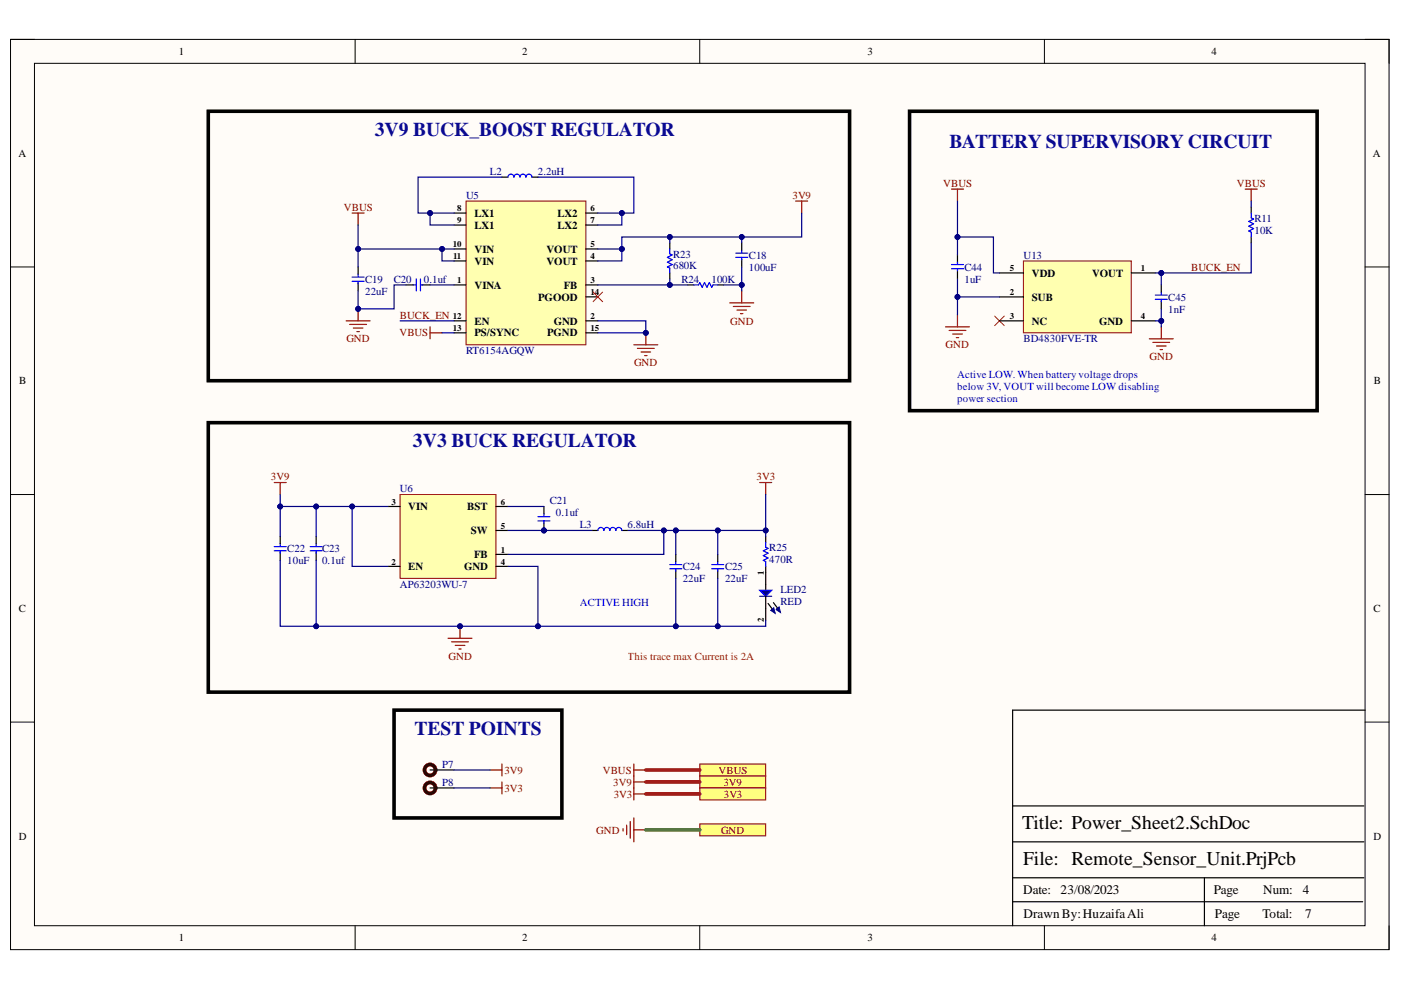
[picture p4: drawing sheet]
<svg xmlns="http://www.w3.org/2000/svg" width="297mm" height="210mm" viewBox="0 0 297 210" stroke-linecap="round" stroke-linejoin="round" font-family="sans-serif">
<defs><g id="words">
<g font-size="4.1" fill="#0b0b8e">
<text x="79.4" y="28.8">3V9 BUCK_BOOST REGULATOR</text>
<text x="201.3" y="31.4">BATTERY SUPERVISORY CIRCUIT</text>
<text x="87.6" y="94.8">3V3 BUCK REGULATOR</text>
<text x="87.9" y="155.8">TEST POINTS</text>
</g>
<g font-size="4.1">
<text x="216.7" y="175.8">Title: Power_Sheet2.SchDoc</text>
<text x="216.9" y="183.4">File: Remote_Sensor_Unit.PrjPcb</text>
</g>
<g font-size="2.8">
<text x="216.9" y="189.6">Date:</text>
<text x="224.9" y="189.6">23/08/2023</text>
<text x="257.3" y="189.6">Page</text>
<text x="267.8" y="189.6">Num:</text>
<text x="276.2" y="189.6">4</text>
<text x="217" y="194.7">DrawnBy:HuzaifaAli</text>
<text x="257.6" y="194.7">Page</text>
<text x="267.7" y="194.7">Total:</text>
<text x="276.7" y="194.7">7</text>
</g>
<g font-size="2.3">
<text x="37.9" y="11.7">1</text>
<text x="110.7" y="11.7">2</text>
<text x="183.9" y="11.7">3</text>
<text x="256.8" y="11.7">4</text>
<text x="3.9" y="33.3">A</text>
<text x="291.1" y="33.3">A</text>
<text x="100.6" y="46">LX1</text>
<text x="118.2" y="46">LX2</text>
<text x="100.6" y="48.5">LX1</text>
<text x="100.6" y="53.6">VIN</text>
<text x="115.9" y="53.6">VOUT</text>
<text x="118.2" y="48.5">LX2</text>
<text x="100.6" y="56.1">VIN</text>
<text x="115.9" y="56.1">VOUT</text>
<text x="218.8" y="58.7">VDD</text>
<text x="231.5" y="58.7">VOUT</text>
<text x="100.6" y="61.2">VINA</text>
<text x="114.1" y="63.7">PGOOD</text>
<text x="119.5" y="61.2">FB</text>
<text x="218.8" y="63.7">SUB</text>
<text x="100.6" y="68.8">EN</text>
<text x="100.6" y="71.3">PS/SYNC</text>
<text x="116" y="71.3">PGND</text>
<text x="117.4" y="68.8">GND</text>
<text x="218.8" y="68.8">NC</text>
<text x="233.1" y="68.8">GND</text>
<text x="4.1" y="81.5">B</text>
<text x="291.3" y="81.5">B</text>
<text x="86.5" y="108.2">VIN</text>
<text x="99.1" y="108.2">BST</text>
<text x="99.8" y="113.3">SW</text>
<text x="100.5" y="118.3">FB</text>
<text x="86.5" y="120.9">EN</text>
<text x="98.4" y="120.9">GND</text>
<text x="4" y="129.7">C</text>
<text x="291.2" y="129.7">C</text>
<text x="4" y="178">D</text>
<text x="291.2" y="178">D</text>
<text x="37.9" y="199.6">1</text>
<text x="110.7" y="199.6">2</text>
<text x="183.9" y="199.6">3</text>
<text x="256.8" y="199.6">4</text>
</g>
<g font-size="2.3" fill="#000080">
<text x="103.9" y="37.1">L2</text>
<text x="114" y="37.1">2.2uH</text>
<text x="98.8" y="42.2">U5</text>
<text x="266" y="47">R11</text>
<text x="266" y="49.5">10K</text>
<text x="77.4" y="59.9">C19</text>
<text x="83.5" y="59.9">C20</text>
<text x="89.8" y="59.9">0.1uf</text>
<text x="142.7" y="54.6">R23</text>
<text x="142.7" y="57.1">680K</text>
<text x="144.5" y="59.9">R24</text>
<text x="150.8" y="59.9">100K</text>
<text x="158.8" y="54.9">C18</text>
<text x="158.8" y="57.4">100uF</text>
<text x="204.5" y="57.4">C44</text>
<text x="204.5" y="59.9">1uF</text>
<text x="217" y="54.9">U13</text>
<text x="77.4" y="62.5">22uF</text>
<text x="247.7" y="63.7">C45</text>
<text x="247.7" y="66.3">1nF</text>
<text x="98.8" y="75.1">RT6154AGQW</text>
<text x="217" y="72.6">BD4830FVE-TR</text>
<text x="84.8" y="104.4">U6</text>
<text x="116.6" y="106.9">C21</text>
<text x="117.8" y="109.5">0.1uf</text>
<text x="122.9" y="112">L3</text>
<text x="133.1" y="112">6.8uH</text>
<text x="60.9" y="117.1">C22</text>
<text x="60.9" y="119.6">10uF</text>
<text x="68.3" y="117.1">C23</text>
<text x="68.3" y="119.6">0.1uf</text>
<text x="163.1" y="116.8">R25</text>
<text x="163.1" y="119.4">470R</text>
<text x="84.8" y="124.7">AP63203WU-7</text>
<text x="144.7" y="120.9">C24</text>
<text x="144.7" y="123.4">22uF</text>
<text x="153.7" y="120.9">C25</text>
<text x="153.7" y="123.4">22uF</text>
<text x="165.5" y="125.7">LED2</text>
<text x="165.5" y="128.2">RED</text>
<text x="93.7" y="162.8">P7</text>
<text x="93.7" y="166.6">P8</text>
</g>
<g font-size="2.3" fill="#800000">
<text x="200" y="39.6">VBUS</text>
<text x="262.3" y="39.6">VBUS</text>
<text x="72.9" y="44.7">VBUS</text>
<text x="168" y="42.2">3V9</text>
<text x="252.5" y="57.4">BUCK_EN</text>
<text x="84.7" y="71.3">VBUS</text>
<text x="84.8" y="67.5">BUCK_EN</text>
<text x="154.8" y="68.8">GND</text>
<text x="73.4" y="72.6">GND</text>
<text x="134.4" y="77.7">GND</text>
<text x="200.5" y="73.9">GND</text>
<text x="243.7" y="76.4">GND</text>
<text x="57.4" y="101.9">3V9</text>
<text x="160.4" y="101.9">3V3</text>
<text x="95.1" y="139.9">GND</text>
<text x="106.9" y="164.1">3V9</text>
<text x="106.9" y="167.9">3V3</text>
<text x="127.8" y="164.1">VBUS</text>
<text x="130" y="166.6">3V9</text>
<text x="152.4" y="164.1">VBUS</text>
<text x="153.4" y="166.6">3V9</text>
<text x="130.1" y="169.1">3V3</text>
<text x="153.5" y="169.1">3V3</text>
<text x="126.4" y="176.7">GND</text>
<text x="152.9" y="176.7">GND</text>
</g>
<g font-size="2.3" fill="#00f">
<text x="203" y="80.2">Active LOW. When battery voltage drops</text>
<text x="203" y="82.8">below 3V, VOUT will become LOW disabling</text>
<text x="203" y="85.3">power section</text>
<text x="122.9" y="128.5">ACTIVE HIGH</text>
</g>
<text font-size="2.3" fill="#f00" x="133.1" y="139.9">This trace max Current is 2A</text>
<g font-size="1.9">
<text x="96.9" y="44.8">8</text>
<text x="96.9" y="47.3">9</text>
<text x="125.2" y="44.8">6</text>
<text x="125.2" y="47.3">7</text>
<text x="96" y="52.4">10</text>
<text x="125.2" y="52.4">5</text>
<text x="96.1" y="54.9">11</text>
<text x="125.2" y="54.9">4</text>
<text x="214.1" y="57.5">5</text>
<text x="241.9" y="57.5">1</text>
<text x="96.9" y="60">1</text>
<text x="125.2" y="60">3</text>
<text x="125.2" y="62.5">14</text>
<text x="214.1" y="62.5">2</text>
<text x="96" y="67.6">12</text>
<text x="96" y="70.2">13</text>
<text x="125.2" y="67.6">2</text>
<text x="125.2" y="70.2">15</text>
<text x="214.1" y="67.6">3</text>
<text x="241.9" y="67.6">4</text>
<text x="83" y="107">3</text>
<text x="106.2" y="107">6</text>
<text x="106.2" y="112.1">5</text>
<text x="83" y="119.7">2</text>
<text x="106.2" y="117.2">1</text>
<text x="106.2" y="119.7">4</text>
<text x="161.9" y="121.9" transform="rotate(-90 161.9 121.9)">1</text>
<text x="161.9" y="131.9" transform="rotate(-90 161.9 131.9)">2</text>
</g>
</g></defs>
<path d="M2.2 8.4h292.3v192.9h-292.3z" fill-rule="evenodd" fill="#fffcf8"/>
<path d="M2.2 8.4h292.3v192.9h-292.3z" fill="none" stroke="#000" stroke-width=".21"/>
<path d="M7.3 13.4h282.1v182.9h-282.1z" fill-rule="evenodd" fill="#fffcf8"/>
<g fill="none" stroke="#000" stroke-width=".21">
<path d="M2.2 8.3h5.1M7.3 13.4h282.1v182.9h-282.1zM75.3 8.3v5.1M148.4 8.3v5.1M221.4 8.4v5M289.4 8.4h5.1v5M2.2 56.6h5.1M289.4 56.6h5.1M2.2 104.9h5.1M289.4 104.9h5.1M2.2 153.1h5.1M289.4 153.1h5.1"/>
<path d="M75.3 196.3v5M148.4 196.3v5M221.4 196.3v5M294.5 196.3v5"/>
</g>
<path d="M289.4 150.6h-74.7v45.7M214.7 178.5h74.5M214.7 170.9h74.5M214.7 191.2h74.2M214.7 186.1h74.5M255.4 186.1v10.2" fill="none" stroke="#000" stroke-width=".25"/>
<path d="M98.8 42.6h25.4v30.5h-25.4z" fill-rule="evenodd" fill="#ffffb0"/>
<path d="M98.8 42.6h25.4v30.5h-25.4z" fill="none" stroke="#800000" stroke-width=".21"/>
<g fill="none" stroke="#000" stroke-width=".25">
<path d="M96.3 55.3h2.5M96.3 45.2h2.5M96.3 47.7h2.5M96.3 52.8h2.5M124.2 55.3h2.6M124.2 45.2h2.6M124.2 47.7h2.6M124.2 52.8h2.6M96.3 60.4h2.5M96.3 68h2.5M96.3 70.6h2.5M124.2 60.4h2.6"/>
<path d="M124.2 68h2.6M124.2 70.6h2.6M124.2 62.9h2.6"/>
</g>
<path d="M44.2 89.6h135.9v57.2h-135.9z" fill="none" stroke="#000" stroke-width=".76"/>
<path d="M84.8 104.9h20.4v17.7h-20.4z" fill-rule="evenodd" fill="#ffffb0"/>
<path d="M84.8 104.9h20.4v17.7h-20.4z" fill="none" stroke="#800000" stroke-width=".21"/>
<path d="M59.4 113.7v1.6M59.4 117.2v1.6M67 113.7v1.6M67 117.2v1.6M82.3 107.4h2.5M105.2 117.5h2.5M105.2 107.4h2.5M105.2 112.5h2.5M125.5 112.5h1.3M131.8 112.5h1.3M82.3 120.1h2.5M105.2 120.1h2.5" fill="none" stroke="#000" stroke-width=".25"/>
<path d="M58.1 102.3h2.6M59.4 102.3v2.6" fill="none" stroke="#800000" stroke-width=".25"/>
<path d="M58.1 116.8h2.6M58.1 115.9h2.6M59.4 115.3v.5M59.4 116.8v.5M65.8 116.8h2.5M65.8 115.9h2.5M67 115.3v.5M67 116.8v.5M126.8 112.5a.63 .63 0 0 1 .6-.7 .63 .63 0 0 1 .6 .7 .64 .64 0 0 1 .7-.7 .64 .64 0 0 1 .6 .7 .63 .63 0 0 1 .6-.7 .63 .63 0 0 1 .7 .7 .63 .63 0 0 1 .6-.7 .63 .63 0 0 1 .6 .7" fill="none" stroke="#00f" stroke-width=".25"/>
<circle cx="115.3" cy="112.5" r=".51" fill="#000080"/>
<circle cx="115.3" cy="112.5" r=".51" fill="none" stroke="#000080" stroke-width=".21"/>
<path d="M115.3 110.8v1.7" fill="none" stroke="#000" stroke-width=".25"/>
<circle cx="115.3" cy="112.5" r=".51" fill="#000080"/>
<circle cx="115.3" cy="112.5" r=".51" fill="none" stroke="#000080" stroke-width=".21"/>
<path d="M114.1 110.4h2.5M114.1 109.5h2.5M115.3 108.9v.5M115.3 110.4v.5" fill="none" stroke="#00f" stroke-width=".25"/>
<path d="M115.3 107.4v1.5" fill="none" stroke="#000" stroke-width=".25"/>
<path d="M161.1 102.3h2.5M162.3 102.3v2.6M95 135.3h5.1M95.8 136.1h3.5M96.5 136.8h2.1M97.3 137.6h.5M97.5 132.8v2.5" fill="none" stroke="#800000" stroke-width=".25"/>
<circle cx="97.5" cy="132.8" r=".51" fill="#000080"/>
<circle cx="97.5" cy="132.8" r=".51" fill="none" stroke="#000080" stroke-width=".21"/>
<path d="M162.3 121.4v3.8M162.3 129v2.5" fill="none" stroke="#000" stroke-width=".25"/>
<path d="M161.1 125.2h2.5l-1.3 1.2z" fill="#0c0087"/>
<path d="M161.1 125.2h2.5l-1.3 1.2z" fill="none" stroke="#00f" stroke-width=".25"/>
<path d="M161.1 126.4h2.5" fill="none" stroke="#11037f" stroke-width=".25"/>
<path d="M162.3 126.4v2.6M164 127.8l.9 1.2" fill="none" stroke="#000" stroke-width=".25"/>
<path d="M164.6 129.3l.6-.6 .3 1.2-.9-.6 .3-.3z" fill-rule="evenodd" fill="#0c0087"/>
<path d="M164.6 129.3l.6-.6 .3 1.2-.9-.6 .3-.3z" fill="none" stroke="#0c0087" stroke-width=".21"/>
<path d="M162.9 127.9l.8 1.2" fill="none" stroke="#000" stroke-width=".25"/>
<path d="M163.7 129.1l-.2 .3 .6-.6 .3 1.2-.9-.6z" fill-rule="evenodd" fill="#0c0087"/>
<path d="M163.7 129.1l-.2 .3 .6-.6 .3 1.2-.9-.6z" fill="none" stroke="#0c0087" stroke-width=".21"/>
<path d="M162.3 113.7v1.3M162.3 120.1v1.3" fill="none" stroke="#000" stroke-width=".25"/>
<path d="M162.3 115v1l.6 .3-1.1 .5 1.1 .5-1.1 .5 1.1 .5-1.1 .5 .5 .3v1" fill="none" stroke="#00f" stroke-width=".25"/>
<path d="M44.2 23.6h135.9v57.1h-135.9z" fill="none" stroke="#000" stroke-width=".76"/>
<path d="M148.4 162h13.9v2.5h-13.9z" fill-rule="evenodd" fill="#ffff80"/>
<path d="M148.4 162h13.9v2.5h-13.9z" fill="none" stroke="#800000" stroke-width=".21"/>
<path d="M74.7 45.2h2.5M75.9 45.2v2.5M73.4 68h5.1M74.2 68.8h3.5M74.9 69.5h2M75.7 70.3h.5M75.9 65.5v2.5M134.4 162v2.5M134.4 163.3h2.5" fill="none" stroke="#800000" stroke-width=".25"/>
<path d="M75.9 56.6v1.5M75.9 60v1.7M86.1 60.4h1.5M89.5 60.4h1.7" fill="none" stroke="#000" stroke-width=".25"/>
<path d="M74.7 59.6h2.5M74.7 58.8h2.5M75.9 58.1v.5M75.9 59.6v.6M88.3 59.1v2.6M89.1 59.1v2.6M87.6 60.4h.5M89.1 60.4h.6" fill="none" stroke="#00f" stroke-width=".25"/>
<circle cx="75.9" cy="65.5" r=".51" fill="#000080"/>
<circle cx="75.9" cy="65.5" r=".51" fill="none" stroke="#000080" stroke-width=".21"/>
<path d="M91.2 69.3v2.5M91.2 70.6h2.5M134.4 73.1h5.1M135.1 73.9h3.6M135.9 74.6h2M136.7 75.4h.5M136.9 70.6v2.5" fill="none" stroke="#800000" stroke-width=".25"/>
<circle cx="136.9" cy="70.6" r=".51" fill="#000080"/>
<circle cx="136.9" cy="70.6" r=".51" fill="none" stroke="#000080" stroke-width=".21"/>
<path d="M125.7 61.9l2.1 2.1M127.8 61.9l-2.1 2.1" fill="none" stroke="#f00" stroke-width=".21"/>
<path d="M168.7 42.6h2.5M170 42.6v2.6M154.7 64.2h5.1M155.5 65h3.5M156.2 65.7h2.1M157 66.5h.5M157.3 61.7v2.5" fill="none" stroke="#800000" stroke-width=".25"/>
<path d="M157.3 51.5v1.5M157.3 54.9v1.7" fill="none" stroke="#000" stroke-width=".25"/>
<path d="M156 54.6h2.5M156 53.7h2.5M157.3 53v.6M157.3 54.6v.5" fill="none" stroke="#00f" stroke-width=".25"/>
<path d="M148.4 164.5h13.9v2.6h-13.9z" fill-rule="evenodd" fill="#ffff80"/>
<path d="M148.4 164.5h13.9v2.6h-13.9z" fill="none" stroke="#800000" stroke-width=".21"/>
<path d="M134.4 164.5v2.6M134.4 165.8h2.5" fill="none" stroke="#800000" stroke-width=".25"/>
<path d="M148.4 167.1h13.9v2.5h-13.9z" fill-rule="evenodd" fill="#ffff80"/>
<path d="M148.4 167.1h13.9v2.5h-13.9z" fill="none" stroke="#800000" stroke-width=".21"/>
<path d="M132.1 175.7v.5M132.9 174.9v2.1M133.6 174.2v3.5M134.4 167.1v2.5M134.4 173.4v5.1M134.4 168.3h2.5M134.4 176h2.5" fill="none" stroke="#800000" stroke-width=".25"/>
<path d="M148.4 174.7h13.9v2.5h-13.9z" fill-rule="evenodd" fill="#ffff80"/>
<path d="M148.4 174.7h13.9v2.5h-13.9z" fill="none" stroke="#800000" stroke-width=".21"/>
<path d="M192.8 23.6h86.5v63.5h-86.5zM83.6 150.6h35.5v22.8h-35.5z" fill="none" stroke="#000" stroke-width=".76"/>
<g fill="none" stroke="#5b0f00" stroke-width=".76">
<circle cx="91.2" cy="163.3" r="1.17"/>
<circle cx="91.2" cy="167.1" r="1.17"/>
</g>
<g fill="none" stroke="#000" stroke-width=".25">
<path d="M106.4 37.6h1.3M112.8 37.6h1.3M142 51.5v1.3M142 57.9v1.2M203 54.1v1.6M203 57.6v1.5M145.8 60.4h1.3M152.2 60.4h1.2M246.2 60.4v1.5M246.2 63.8v1.7M143.3 117.5v1.6M152.2 117.5v1.6"/>
<path d="M143.3 121v1.6M152.2 121v1.6M91.2 163.3h5.1M91.2 167.1h5.1"/>
</g>
<g fill="none" stroke="#800000" stroke-width=".25">
<path d="M264 40.1h2.5M265.3 40.1v2.5M200.5 69.3h5.1M201.2 70.1h3.6M202 70.8h2M202.7 71.6h.6M203 66.8v2.5M243.7 71.8h5.1M244.4 72.6h3.6M245.2 73.4h2M246 74.1h.5M246.2 69.3v2.5"/>
<path d="M103.9 163.3h2.5M103.9 167.1h2.5M106.4 162v2.5M106.4 165.8v2.5"/>
</g>
<g fill="none" stroke="#00f" stroke-width=".25">
<path d="M107.7 37.6a.63 .63 0 0 1 .6-.7 .63 .63 0 0 1 .7 .7 .64 .64 0 0 1 .6-.7 .64 .64 0 0 1 .6 .7 .63 .63 0 0 1 .7-.7 .63 .63 0 0 1 .6 .7 .63 .63 0 0 1 .6-.7 .63 .63 0 0 1 .7 .7M142 52.8v1l.5 .3-1 .5 1 .5-1 .5 1 .5-1 .5 .5 .3v1M201.7 56.1h2.6M201.7 57h2.6M203 55.6v.5M203 57.1v.5M147.1 60.4h1l.3-.5 .5 1 .5-1 .5 1 .5-1 .5 1 .3-.5h1M244.9 63.5h2.6M244.9 62.6h2.6M246.2 61.9v.5M246.2 63.5v.5M142 119.7h2.6"/>
<path d="M143.3 119.1v.5M150.9 119.7h2.5M152.2 119.1v.5M142 120.6h2.6M143.3 120.6v.5M150.9 120.6h2.5M152.2 120.6v.5"/>
</g>
<path d="M210.9 67l2 2M212.9 67l-2 2" fill="none" stroke="#f00" stroke-width=".21"/>
<path d="M217 55.3h22.9v15.3h-22.9z" fill-rule="evenodd" fill="#ffffb0"/>
<path d="M217 55.3h22.9v15.3h-22.9z" fill="none" stroke="#800000" stroke-width=".21"/>
<path d="M211.9 57.9h5.1M239.9 57.9h5M265.3 43.9v1.3M265.3 50.2v1.3M211.9 63h5.1M211.9 68h5.1M239.9 68h5" fill="none" stroke="#000" stroke-width=".25"/>
<path d="M265.3 45.2v1l.5 .2-1 .6 1 .5-1 .5 1 .5-1 .5 .5 .2v1" fill="none" stroke="#00f" stroke-width=".25"/>
<path d="M201.7 40.1h2.6M203 40.1v2.5" fill="none" stroke="#800000" stroke-width=".25"/>
<path d="M74.7 107.4v12.7h7.6" fill="none" stroke="#000080" stroke-width=".25"/>
<circle cx="74.7" cy="107.4" r=".51" fill="#000080"/>
<circle cx="74.7" cy="107.4" r=".51" fill="none" stroke="#000080" stroke-width=".21"/>
<path d="M59.4 107.4v6.3" fill="none" stroke="#000080" stroke-width=".25"/>
<circle cx="59.4" cy="107.4" r=".51" fill="#000080"/>
<circle cx="59.4" cy="107.4" r=".51" fill="none" stroke="#000080" stroke-width=".21"/>
<path d="M67 107.4v6.3" fill="none" stroke="#000080" stroke-width=".25"/>
<circle cx="67" cy="107.4" r=".51" fill="#000080"/>
<circle cx="67" cy="107.4" r=".51" fill="none" stroke="#000080" stroke-width=".21"/>
<path d="M107.7 112.5h17.8M107.7 107.4h7.6" fill="none" stroke="#000080" stroke-width=".25"/>
<circle cx="115.3" cy="112.5" r=".51" fill="#000080"/>
<circle cx="115.3" cy="112.5" r=".51" fill="none" stroke="#000080" stroke-width=".21"/>
<path d="M133.1 112.5h7.6v5h-33" fill="none" stroke="#000080" stroke-width=".25"/>
<circle cx="140.7" cy="112.5" r=".51" fill="#000080"/>
<circle cx="140.7" cy="112.5" r=".51" fill="none" stroke="#000080" stroke-width=".21"/>
<path d="M143.3 122.6v10.2" fill="none" stroke="#000080" stroke-width=".25"/>
<circle cx="143.3" cy="132.8" r=".51" fill="#000080"/>
<circle cx="143.3" cy="132.8" r=".51" fill="none" stroke="#000080" stroke-width=".21"/>
<path d="M143.3 112.5v5" fill="none" stroke="#000080" stroke-width=".25"/>
<circle cx="143.3" cy="112.5" r=".51" fill="#000080"/>
<circle cx="143.3" cy="112.5" r=".51" fill="none" stroke="#000080" stroke-width=".21"/>
<path d="M152.2 112.5v5" fill="none" stroke="#000080" stroke-width=".25"/>
<circle cx="152.2" cy="112.5" r=".51" fill="#000080"/>
<circle cx="152.2" cy="112.5" r=".51" fill="none" stroke="#000080" stroke-width=".21"/>
<path d="M162.3 131.5v1.3h-10.1" fill="none" stroke="#000080" stroke-width=".25"/>
<circle cx="152.2" cy="132.8" r=".51" fill="#000080"/>
<circle cx="152.2" cy="132.8" r=".51" fill="none" stroke="#000080" stroke-width=".21"/>
<path d="M162.3 112.5v1.2" fill="none" stroke="#000080" stroke-width=".25"/>
<circle cx="162.3" cy="112.5" r=".51" fill="#000080"/>
<circle cx="162.3" cy="112.5" r=".51" fill="none" stroke="#000080" stroke-width=".21"/>
<path d="M107.7 120.1h6.4v12.7" fill="none" stroke="#000080" stroke-width=".25"/>
<circle cx="114.1" cy="132.8" r=".51" fill="#000080"/>
<circle cx="114.1" cy="132.8" r=".51" fill="none" stroke="#000080" stroke-width=".21"/>
<path d="M67 118.8v14" fill="none" stroke="#000080" stroke-width=".25"/>
<circle cx="67" cy="132.8" r=".51" fill="#000080"/>
<circle cx="67" cy="132.8" r=".51" fill="none" stroke="#000080" stroke-width=".21"/>
<path d="M136.9 163.3h11.5" fill="none" stroke="#980000" stroke-width=".76"/>
<path d="M91.2 45.2v2.5h5.1" fill="none" stroke="#000080" stroke-width=".25"/>
<circle cx="91.2" cy="45.2" r=".51" fill="#000080"/>
<circle cx="91.2" cy="45.2" r=".51" fill="none" stroke="#000080" stroke-width=".21"/>
<path d="M131.8 45.2v2.5h-5" fill="none" stroke="#000080" stroke-width=".25"/>
<circle cx="131.8" cy="45.2" r=".51" fill="#000080"/>
<circle cx="131.8" cy="45.2" r=".51" fill="none" stroke="#000080" stroke-width=".21"/>
<path d="M93.7 52.8v2.5h2.6" fill="none" stroke="#000080" stroke-width=".25"/>
<circle cx="93.7" cy="52.8" r=".51" fill="#000080"/>
<circle cx="93.7" cy="52.8" r=".51" fill="none" stroke="#000080" stroke-width=".21"/>
<path d="M86.1 60.4h-2.5v5.1h-7.7v-3.8M91.2 60.4h5.1" fill="none" stroke="#000080" stroke-width=".25"/>
<circle cx="75.9" cy="65.5" r=".51" fill="#000080"/>
<circle cx="75.9" cy="65.5" r=".51" fill="none" stroke="#000080" stroke-width=".21"/>
<path d="M75.9 52.8v3.8" fill="none" stroke="#000080" stroke-width=".25"/>
<circle cx="75.9" cy="52.8" r=".51" fill="#000080"/>
<circle cx="75.9" cy="52.8" r=".51" fill="none" stroke="#000080" stroke-width=".21"/>
<path d="M126.8 68h10.1v2.6h-10.1" fill="none" stroke="#000080" stroke-width=".25"/>
<circle cx="136.9" cy="70.6" r=".51" fill="#000080"/>
<circle cx="136.9" cy="70.6" r=".51" fill="none" stroke="#000080" stroke-width=".21"/>
<path d="M142 51.5v-1.3h-10.2v2.6h-5" fill="none" stroke="#000080" stroke-width=".25"/>
<circle cx="131.8" cy="52.8" r=".51" fill="#000080"/>
<circle cx="131.8" cy="52.8" r=".51" fill="none" stroke="#000080" stroke-width=".21"/>
<circle cx="142" cy="50.2" r=".51" fill="#000080"/>
<circle cx="142" cy="50.2" r=".51" fill="none" stroke="#000080" stroke-width=".21"/>
<path d="M131.8 52.8v2.5h-5" fill="none" stroke="#000080" stroke-width=".25"/>
<circle cx="131.8" cy="52.8" r=".51" fill="#000080"/>
<circle cx="131.8" cy="52.8" r=".51" fill="none" stroke="#000080" stroke-width=".21"/>
<path d="M142 59.1v1.3" fill="none" stroke="#000080" stroke-width=".25"/>
<circle cx="142" cy="60.4" r=".51" fill="#000080"/>
<circle cx="142" cy="60.4" r=".51" fill="none" stroke="#000080" stroke-width=".21"/>
<path d="M153.4 60.4h3.9v1.3" fill="none" stroke="#000080" stroke-width=".25"/>
<circle cx="157.3" cy="60.4" r=".51" fill="#000080"/>
<circle cx="157.3" cy="60.4" r=".51" fill="none" stroke="#000080" stroke-width=".21"/>
<path d="M157.3 56.6v3.8" fill="none" stroke="#000080" stroke-width=".25"/>
<circle cx="157.3" cy="60.4" r=".51" fill="#000080"/>
<circle cx="157.3" cy="60.4" r=".51" fill="none" stroke="#000080" stroke-width=".21"/>
<path d="M157.3 50.2v1.3" fill="none" stroke="#000080" stroke-width=".25"/>
<circle cx="157.3" cy="50.2" r=".51" fill="#000080"/>
<circle cx="157.3" cy="50.2" r=".51" fill="none" stroke="#000080" stroke-width=".21"/>
<path d="M136.9 165.8h11.5M136.9 168.3h11.5" fill="none" stroke="#980000" stroke-width=".76"/>
<path d="M136.9 176h11.5" fill="none" stroke="#38761d" stroke-width=".76"/>
<path d="M203 50.2h7.6v7.7h1.3M96.3 163.3h7.6M96.3 167.1h7.6" fill="none" stroke="#000080" stroke-width=".25"/>
<circle cx="203" cy="50.3" r=".51" fill="#000080"/>
<circle cx="203" cy="50.3" r=".51" fill="none" stroke="#000080" stroke-width=".21"/>
<path d="M203 63v3.8" fill="none" stroke="#000080" stroke-width=".25"/>
<circle cx="203" cy="63" r=".51" fill="#000080"/>
<circle cx="203" cy="63" r=".51" fill="none" stroke="#000080" stroke-width=".21"/>
<path d="M244.9 68h1.3v1.3" fill="none" stroke="#000080" stroke-width=".25"/>
<circle cx="246.2" cy="68" r=".51" fill="#000080"/>
<circle cx="246.2" cy="68" r=".51" fill="none" stroke="#000080" stroke-width=".21"/>
<path d="M265.3 51.5v6.4h-20.4" fill="none" stroke="#000080" stroke-width=".25"/>
<circle cx="246.2" cy="57.9" r=".51" fill="#000080"/>
<circle cx="246.2" cy="57.9" r=".51" fill="none" stroke="#000080" stroke-width=".21"/>
<path d="M59.4 104.9v2.5h22.9" fill="none" stroke="#000080" stroke-width=".25"/>
<circle cx="59.4" cy="107.4" r=".51" fill="#000080"/>
<circle cx="59.4" cy="107.4" r=".51" fill="none" stroke="#000080" stroke-width=".21"/>
<circle cx="67" cy="107.4" r=".51" fill="#000080"/>
<circle cx="67" cy="107.4" r=".51" fill="none" stroke="#000080" stroke-width=".21"/>
<circle cx="74.7" cy="107.4" r=".51" fill="#000080"/>
<circle cx="74.7" cy="107.4" r=".51" fill="none" stroke="#000080" stroke-width=".21"/>
<path d="M106.4 37.6h-17.8v7.6h7.7" fill="none" stroke="#000080" stroke-width=".25"/>
<circle cx="91.2" cy="45.2" r=".51" fill="#000080"/>
<circle cx="91.2" cy="45.2" r=".51" fill="none" stroke="#000080" stroke-width=".21"/>
<path d="M75.9 47.7v5.1h20.4" fill="none" stroke="#000080" stroke-width=".25"/>
<circle cx="75.9" cy="52.8" r=".51" fill="#000080"/>
<circle cx="75.9" cy="52.8" r=".51" fill="none" stroke="#000080" stroke-width=".21"/>
<circle cx="93.7" cy="52.8" r=".51" fill="#000080"/>
<circle cx="93.7" cy="52.8" r=".51" fill="none" stroke="#000080" stroke-width=".21"/>
<path d="M114.1 37.6h20.3v7.6h-7.6" fill="none" stroke="#000080" stroke-width=".25"/>
<circle cx="131.8" cy="45.2" r=".51" fill="#000080"/>
<circle cx="131.8" cy="45.2" r=".51" fill="none" stroke="#000080" stroke-width=".21"/>
<path d="M126.8 60.4h19" fill="none" stroke="#000080" stroke-width=".25"/>
<circle cx="142" cy="60.4" r=".51" fill="#000080"/>
<circle cx="142" cy="60.4" r=".51" fill="none" stroke="#000080" stroke-width=".21"/>
<path d="M162.3 104.9v7.6h-21.6" fill="none" stroke="#000080" stroke-width=".25"/>
<circle cx="162.3" cy="112.5" r=".51" fill="#000080"/>
<circle cx="162.3" cy="112.5" r=".51" fill="none" stroke="#000080" stroke-width=".21"/>
<circle cx="152.2" cy="112.5" r=".51" fill="#000080"/>
<circle cx="152.2" cy="112.5" r=".51" fill="none" stroke="#000080" stroke-width=".21"/>
<circle cx="143.3" cy="112.5" r=".51" fill="#000080"/>
<circle cx="143.3" cy="112.5" r=".51" fill="none" stroke="#000080" stroke-width=".21"/>
<circle cx="140.7" cy="112.5" r=".51" fill="#000080"/>
<circle cx="140.7" cy="112.5" r=".51" fill="none" stroke="#000080" stroke-width=".21"/>
<path d="M170 45.2v5h-28" fill="none" stroke="#000080" stroke-width=".25"/>
<circle cx="142" cy="50.2" r=".51" fill="#000080"/>
<circle cx="142" cy="50.2" r=".51" fill="none" stroke="#000080" stroke-width=".21"/>
<circle cx="157.3" cy="50.2" r=".51" fill="#000080"/>
<circle cx="157.3" cy="50.2" r=".51" fill="none" stroke="#000080" stroke-width=".21"/>
<path d="M59.4 118.8v14h92.8v-10.2" fill="none" stroke="#000080" stroke-width=".25"/>
<circle cx="67" cy="132.8" r=".51" fill="#000080"/>
<circle cx="67" cy="132.8" r=".51" fill="none" stroke="#000080" stroke-width=".21"/>
<circle cx="97.5" cy="132.8" r=".51" fill="#000080"/>
<circle cx="97.5" cy="132.8" r=".51" fill="none" stroke="#000080" stroke-width=".21"/>
<circle cx="114.1" cy="132.8" r=".51" fill="#000080"/>
<circle cx="114.1" cy="132.8" r=".51" fill="none" stroke="#000080" stroke-width=".21"/>
<circle cx="143.3" cy="132.8" r=".51" fill="#000080"/>
<circle cx="143.3" cy="132.8" r=".51" fill="none" stroke="#000080" stroke-width=".21"/>
<circle cx="152.2" cy="132.8" r=".51" fill="#000080"/>
<circle cx="152.2" cy="132.8" r=".51" fill="none" stroke="#000080" stroke-width=".21"/>
<path d="M203 42.6v11.5M265.3 42.6v1.3M84.8 68h11.5M93.7 70.6h2.6" fill="none" stroke="#000080" stroke-width=".25"/>
<circle cx="203" cy="50.3" r=".51" fill="#000080"/>
<circle cx="203" cy="50.3" r=".51" fill="none" stroke="#000080" stroke-width=".21"/>
<path d="M203 59.1v3.9h8.9" fill="none" stroke="#000080" stroke-width=".25"/>
<circle cx="203" cy="63" r=".51" fill="#000080"/>
<circle cx="203" cy="63" r=".51" fill="none" stroke="#000080" stroke-width=".21"/>
<path d="M246.2 57.9v2.5" fill="none" stroke="#000080" stroke-width=".25"/>
<circle cx="246.2" cy="57.9" r=".51" fill="#000080"/>
<circle cx="246.2" cy="57.9" r=".51" fill="none" stroke="#000080" stroke-width=".21"/>
<path d="M246.2 65.5v2.5" fill="none" stroke="#000080" stroke-width=".25"/>
<circle cx="246.2" cy="68" r=".51" fill="#000080"/>
<circle cx="246.2" cy="68" r=".51" fill="none" stroke="#000080" stroke-width=".21"/>
<use href="#words"/>
</svg>
